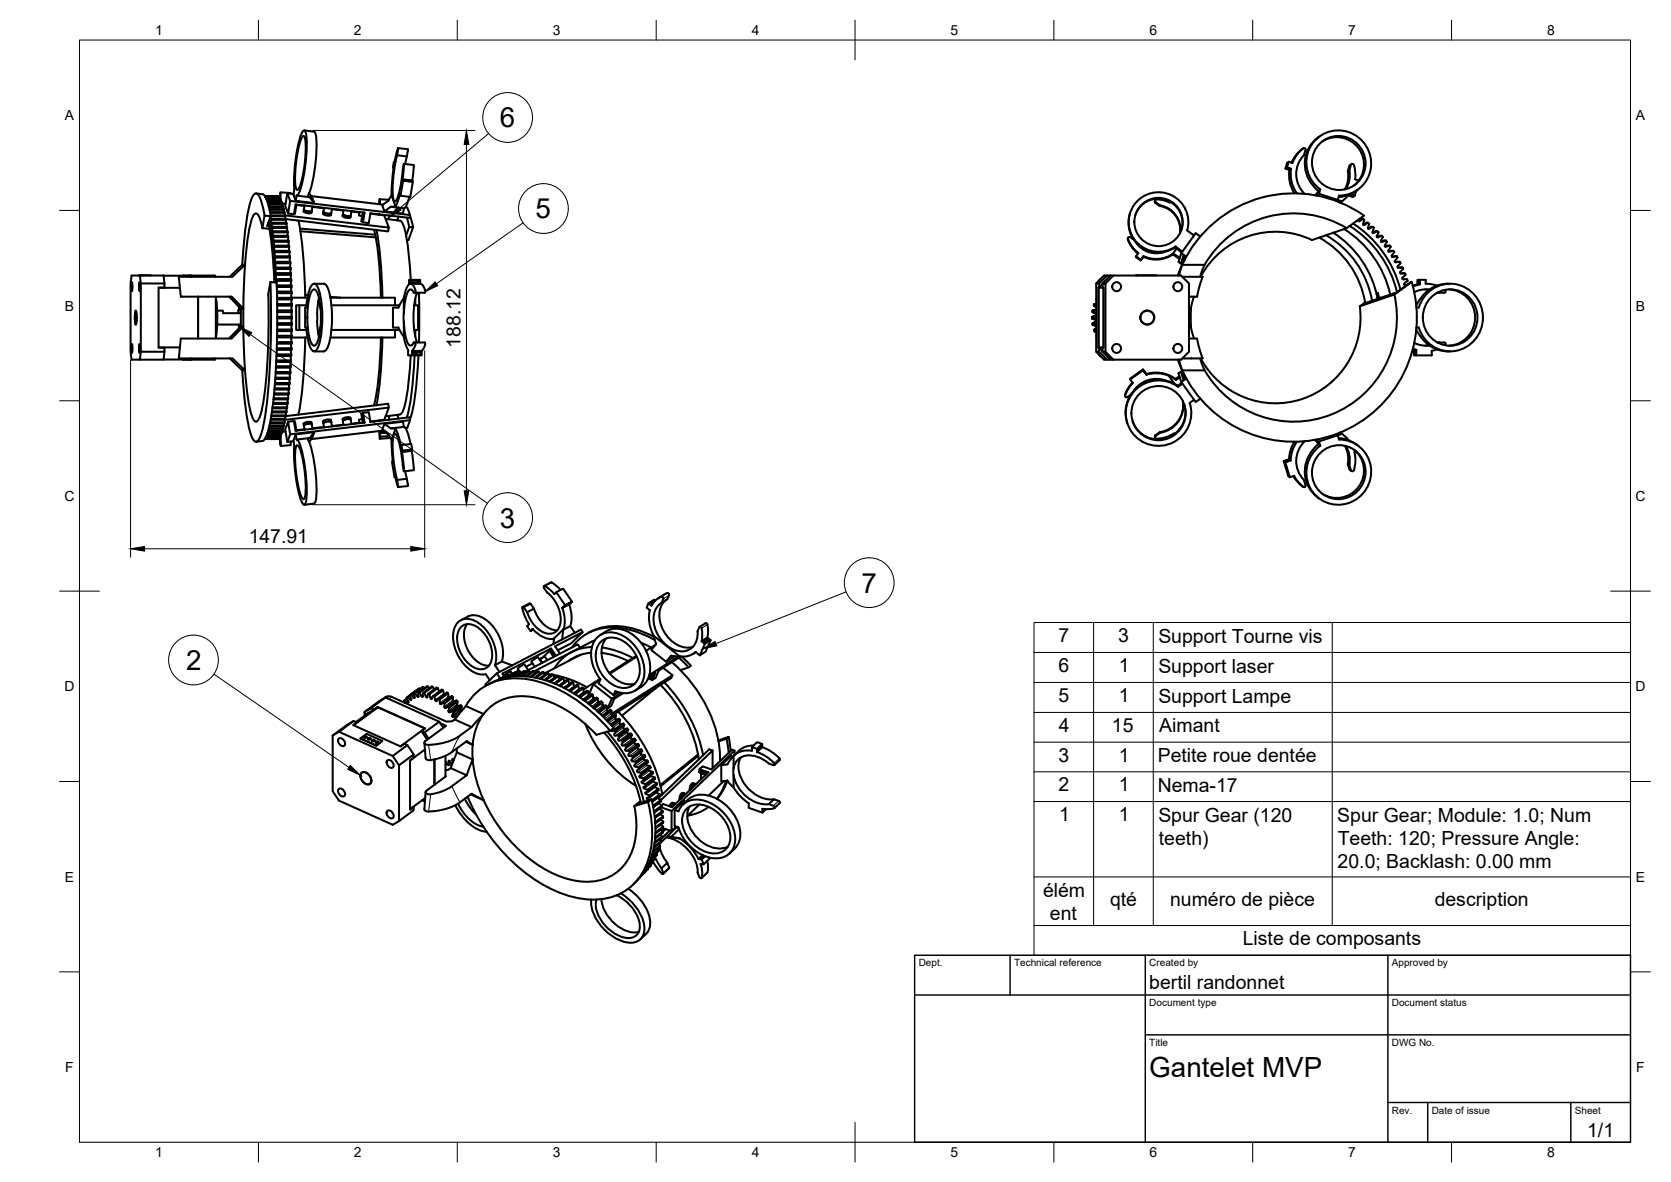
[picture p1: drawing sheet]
<svg xmlns="http://www.w3.org/2000/svg" width="420mm" height="297mm" viewBox="0 0 420 297" stroke-linecap="round" stroke-linejoin="round" font-family="sans-serif">
<defs><g id="words">
<g font-size="7">
<text x="125.7" y="32">6</text>
<text x="134.7" y="54.9">5</text>
<text x="125.7" y="132.6">3</text>
<text x="216.6" y="148.9">7</text>
<text x="46.8" y="168.4">2</text>
<text x="289" y="270.6">Gantelet MVP</text>
</g>
<g font-size="4.9">
<text x="115.8" y="87.4" transform="rotate(-90 115.8 87.4)">188.12</text>
<text x="62.5" y="136.4">147.91</text>
<text x="266.1" y="161.3">7</text>
<text x="281.1" y="161.4">3</text>
<text x="291.3" y="161.5">Support Tourne vis</text>
<text x="266.1" y="168.9">6</text>
<text x="281.3" y="168.9">1</text>
<text x="291.3" y="169">Support laser</text>
<text x="266.1" y="176.4">5</text>
<text x="281.3" y="176.4">1</text>
<text x="291.3" y="176.6">Support Lampe</text>
<text x="266.2" y="183.9">4</text>
<text x="279.6" y="183.9">15</text>
<text x="291.5" y="184">Aimant</text>
<text x="266.1" y="191.4">3</text>
<text x="281.3" y="191.4">1</text>
<text x="291.1" y="191.5">Petite roue dentée</text>
<text x="266.2" y="198.9">2</text>
<text x="281.3" y="198.9">1</text>
<text x="291.1" y="199">Nema-17</text>
<text x="266.3" y="206.3">1</text>
<text x="281.3" y="206.3">1</text>
<text x="291.3" y="206.5">Spur Gear (120</text>
<text x="336.3" y="206.5">Spur Gear; Module: 1.0; Num</text>
<text x="291.4" y="212.4">teeth)</text>
<text x="336.4" y="212.3">Teeth: 120; Pressure Angle:</text>
<text x="336.3" y="218.2">20.0; Backlash: 0.00 mm</text>
<text x="262.3" y="225.3">élém</text>
<text x="279.1" y="227.8">qté</text>
<text x="294.2" y="227.8">numéro de pièce</text>
<text x="360.7" y="227.7">description</text>
<text x="264" y="231.1">ent</text>
<text x="312.5" y="237.6">Liste de composants</text>
<text x="289" y="248.5">bertil randonnet</text>
<text x="399.1" y="285.7">1/1</text>
</g>
<g font-size="3.5">
<text x="39" y="8.8">1</text>
<text x="89" y="8.8">2</text>
<text x="139" y="8.8">3</text>
<text x="189" y="8.8">4</text>
<text x="239" y="8.8">5</text>
<text x="289" y="8.8">6</text>
<text x="339" y="8.8">7</text>
<text x="389" y="8.8">8</text>
<text x="16.3" y="30.2">A</text>
<text x="411.3" y="30.2">A</text>
<text x="16.3" y="78">B</text>
<text x="411.3" y="78">B</text>
<text x="16.2" y="125.9">C</text>
<text x="411.2" y="125.9">C</text>
<text x="16.2" y="173.7">D</text>
<text x="411.2" y="173.7">D</text>
<text x="16.3" y="221.6">E</text>
<text x="411.3" y="221.6">E</text>
<text x="16.4" y="269.4">F</text>
<text x="411.4" y="269.4">F</text>
<text x="39" y="290.8">1</text>
<text x="89" y="290.8">2</text>
<text x="139" y="290.8">3</text>
<text x="189" y="290.8">4</text>
<text x="239" y="290.8">5</text>
<text x="289" y="290.8">6</text>
<text x="339" y="290.8">7</text>
<text x="389" y="290.8">8</text>
</g>
<g font-size="2.5">
<text x="231" y="242.9">Dept.</text>
<text x="255" y="242.9">Technical reference</text>
<text x="289" y="242.9">Created by</text>
<text x="350" y="242.9">Approved by</text>
<text x="289" y="252.8">Document type</text>
<text x="350" y="252.8">Document status</text>
<text x="289" y="262.9">Title</text>
<text x="350" y="262.9">DWG No.</text>
<text x="350" y="279.9">Rev.</text>
<text x="360" y="279.9">Date of issue</text>
<text x="396" y="279.9">Sheet</text>
</g>
</g></defs>
<!-- layer: Visible -->
<g fill="none" stroke="#000" stroke-width=".51">
<path d="M76.1 34.3l.2-.1a4.3 4.3 0 0 1 .6 3.3 29.4 29.4 0 0 1-1.7 9.8l-.4 .4a4.3 4.3 0 0 1-.6-3.3 29.4 29.4 0 0 1 1.7-9.8zM76.5 32.8l2.5 .3a4.8 4.8 0 0 1 .6 3.6 34.5 34.5 0 0 1-2.2 12.5l.5 .4M99.9 39a31.8 31.8 0 0 0-1 11.1l.4 .5a4.6 4.6 0 0 0 1.2-3l1-6.2M100.1 37.2l2.4 .3-.2 1.8-2.5-.3 .3-1.3M100.1 37.7v-.5l-.9 3.7M102.3 39.3l-.4 1.9M327.3 37.6l-1.7 1.7-.9 1.6M327.3 37.6h.1M327.7 37.3l-.4 .3M327.7 37.3l-1.4 1.4-1.3 2.2M327.7 37.3h.4l.2 .4M327.9 39a6.8 6.8 0 0 0 .2 9.7"/>
<path d="M328.3 37.7l-.4 1.3M331.7 34.3a8.4 8.4 0 0 0-.5 13.4l.3 .3M332.1 35.8a6.8 6.8 0 0 1 11.1 3.6 6.8 6.8 0 0 1-8.4 8 6.9 6.9 0 0 1-2.7-11.6zM332.4 35.6a6.8 6.8 0 0 1 9.2 1.7 6.8 6.8 0 0 1-1.2 9.3M64.4 48.6l1.6 .2M66 57.3l1.7 .2M66 57.3l-.3-1.2a3.8 3.8 0 0 0-1.2-2.5 1.37 1.37 0 0 0-1.2 1.4 51.5 51.5 0 0 0-1.7 11.5M66 48.8a4.2 4.2 0 0 1 1.6 3.2l.5 2.3M66.5 54.2l-.6-2.7a4 4 0 0 0-1.5-2.9 4.4 4.4 0 0 0-1.7 3.3 91.1 91.1 0 0 0-1.8 14.6l.7 .1M66.6 49.3h3.1M66.6 49.3l3.3 .1M66.7 49.5h3.4"/>
<path d="M66.8 49.7h3.5l.2-1.4v1.8v-.2M66.8 49.7h3.5v.2M66.9 49.9h3.5M67 50h3.5v.3M67.1 50.3l3.6 .1M67.1 50.4h3.6v.3M67.2 50.7l3.7 .2M67.3 50.9h3.6v.4M67.4 51.3h3.6M67.4 51.4h3.7v.5M67.5 56l.9 6.3 .6 8.6M67.6 51.9h3.6"/>
<path d="M67.6 52h3.6M67.7 55.4l.9 6.6 .6 9M67.7 52.5h3.7v.2M67.8 52.7h3.6M67.9 53.3h3.6l.1 .2M67.9 53.5h3.7v.6M68 54.5v1.1l.1-.6M68.1 54.1h3.6M68.1 54.3h3.6v.7M68.1 54.3l-1.6-.1-.5 3.1M68.1 54.3l-.9 2.5h.4M68.1 55h3.8v.3"/>
<path d="M68.2 55v.3M68.2 55.3v1.2l.1-.5M68.2 55.3h3.7M68.3 56h3.7l.1 .2M68.3 56v.2M68.3 56.2v1.3l.2-.5M68.3 56.2h3.8M68.5 57h3.7v.3M68.5 57v.3M68.6 58.1h3.7M68.6 58.1v.3M68.6 58.4v1.3l.1-.4"/>
<path d="M68.6 58.4h3.7M68.7 59.3h3.7M68.7 59.2l.1 .4M68.7 59.5v1.3l.2-.3M68.7 59.5h3.8M69.7 49.3h.1M69.9 49.3v.1M69.9 49.4v.1M70.1 49.5h.1M70.1 49.5v.2M70.4 49.9v-.2v.2M70.5 48.3l2.5 .2v.2"/>
<path d="M70.9 51.1l.9 .1M71 51.3l.1 .1M71.2 51.9v.1M71.2 52v.5M71.4 52.7v.6M71.7 54.1l.1 .2M71.9 55.1l3.1 .3M71.9 55.3v.7M72.1 56.2l-.1 .8M72.2 57.3v.8M72.2 57.3h-3.7v1.3l.1-.5M72.2 48.6l-.5 3.1 .7 1.9 .6-3.1"/>
<path d="M72.3 58.1l.1 .3M72.3 58.4v.9M72.5 59.2v.4M72.5 59.5l-.1 1M73.8 48.8l-1.6-.2 .8 1.9 30.1 3.5M74.5 51.5l2.1 .2M74.5 51.4l-.3 2.3-.3-.1M74.6 49.2l-.2 1.3 4.6 .5M74.6 49.2l3.3 .4M74.6 49.1a4.9 4.9 0 0 0 1.4-3.3 35.2 35.2 0 0 0 .8-12.6l-.4-.4a8 8 0 0 0-1.6 4.4 41.5 41.5 0 0 0-.8 10.4l-.2 1.3 .6 1.6M75 55.4l19.7 2.4M75 55.4l1.2 8.1 .6 11.3"/>
<path d="M75.4 57.5l19 1.5M75.5 58.1l19 1.6M76.3 53.1a1.91 1.91 0 0 0 2 .4M76.4 52.7a1.91 1.91 0 0 0 2 .3M76.6 51.6l-.3 1.6M77.7 48.6l.7 .9 .6 1.5-1.1-1.4M78.3 49.3l18 2.1M78.4 53l-.1 .5M78.5 52l3 .3M78.6 51.9l-.2 1.1M81.3 53.2a1.91 1.91 0 0 0 2 .4M81.5 52.2l-.3 1.5a1.91 1.91 0 0 0 2 .4l.1-.5"/>
<path d="M83.5 52.6l2.9 .3M83.5 52.5l-.2 1.1M86.2 53.8a1.91 1.91 0 0 0 2 .4M86.4 52.8l-.3 1.5a1.91 1.91 0 0 0 2 .3l.1-.4M88.3 53.1l2.1 .3M88.4 53l-.2 1.2M90.4 53.3l-.1 .8 .8 .3M91.2 53.4l-.4 2.3h.4M91.6 53.4l-.4 2.5M93.1 53.7l3.5 .4 1.2 3.1-26.1-3.1M94 57.7a77.4 77.4 0 0 1 1.8 17.1M94.7 57.8l1 7.8 .5 9.2"/>
<path d="M95.3 53.8v.1M95.3 53.8v.2M95.5 50.1v.8v-.8l2.3 .1M95.5 50.1l-.1 1.2M95.5 50.1v1.2M96.9 55l3.7 .4a2.2 2.2 0 0 1 1 1.7 60.7 60.7 0 0 1 1.7 13.2M97.8 57.2l-.2 1-2.9-.4M97.8 54.1v1M98.3 52l3.3 .4M98.9 42.4l-.3 3.5-.1 3.2M99 40.6l-.2 1.5 .1 .3M99.2 40.7l-.2-.1 .2 .4"/>
<path d="M99.4 51.8l-1.2 .2M100.2 54.4l-.3 1M100.6 48.7l-.6 2-.6 1.1-1-2.7-.7 1.3-1.6 1.2 .6 1.5 1.6-1.1M101.2 45.1l2.5 .3 .1 .3-2.5-.3zM101.3 45.4l-.6 3.8M101.5 41.4l.1-.2-.4 3.9M101.6 52.4l-.3 1.3-4.6-.6M101.6 41.2l2.4 .3M101.9 52.1h.5l.7 1.9-.1 .8-9.9-1.2-.4 2.5-1.5-.2 .5-2.5-17.4-2-.4 2.4-1.5-.2M102.1 59.2l.8-2.1h1l-1.2 3.2h-.4M102.3 54.7l.6 2.3M102.9 49.4l-.7 2.2-.6 .7"/>
<path d="M103.1 54.3l.8 2.8M103.4 45.4l.1 .2-1.9-.2-.1-.2 1.9 .2v.2M103.8 45.7l-.6 3.8-2.5-.3-.2-.4M104 41.5l-.3 3.9M283.6 59.8a5.8 5.8 0 0 0 2.5 3.9M284.1 53.5a7.5 7.5 0 0 0 2.6 8.4 7.5 7.5 0 0 0 8.8 .2M285.5 54a6.1 6.1 0 0 1 7.6-3.8 6.1 6.1 0 0 1 4 7.6M290.4 50.4l.1 .6 1.1 .8 .1-.2M291.7 51.8a6.1 6.1 0 0 1 5 6.8M291.7 51.6a6.1 6.1 0 0 1 5 6.9M294.3 50.7l-.2 .2a5.6 5.6 0 0 0-3.6-.7v.5l1.2 .9M297.9 52.4h.1"/>
<path d="M298 52.4v.1M300.2 59.2l-1.7-1.3a7.5 7.5 0 0 0-7.3-9.6 7.5 7.5 0 0 0-7 9.8 7.5 7.5 0 0 0 11.4 3.8M301.8 59.4l-1.1-.8-3.7 5-.7 2.2 .6 .4M323.2 42.4l.4-.3 1 .3-.4 .3zM324 40.6l-.4 1.5M324.1 42.3l-.1 .3 .3-.3-.5-.1-.3 .2 .5 .2M324.2 42.7a8.3 8.3 0 0 0 1.3 5.9M324.6 42.4a8.3 8.3 0 0 0 1.5 6.2M325 41l-1-.4-.4 .3-.4 1.5M330.6 49.1l.6-.5 5.9 1.9-.1 .4 .5-.4M331.4 48l-.3 1.2M331.7 59.7a22.9 22.9 0 0 1 11.6 16.5"/>
<path d="M332 47.6l-.6 .4M332 47.6l-.4 1.1M332 47.6a8.2 8.2 0 0 1 1-14 8.2 8.2 0 0 1 11.8 7.6 8 8 0 0 1-8.1 7.9l-.3 1.2M333.4 59.1a23.8 23.8 0 0 1 11.6 16.5M335.2 58.5a25.3 25.3 0 0 1 11.1 16.3M338 57.6a26.2 26.2 0 0 1 11.6 16.4M338.6 57.3a25.8 25.8 0 0 0-35.7 9.2M338.9 43l.1 1.4-.1 1.3-.8 1.9M339.1 48.9l-1 1.1-1.1 .9M339.3 41.7l-.4 1.3 .4-.3 .5-1.4 .4-.1a6.2 6.2 0 0 1 .5 3.9l1 .3M339.3 42.7l.1 2.2-.4 1.3-.6 1.3M339.4 56.8a27.1 27.1 0 0 1 11.9 16.6"/>
<path d="M339.5 48.8l1.1 .4-.4 .3-1.2-.4M339.8 41.2l-.5 .5M340.1 49.1l-.1 .3 .4-.2-.6-.2-.4 .2 .6 .2M340.2 56.2a28.1 28.1 0 0 1 11.9 16.6M341 48l-.4 1.2M341.5 47.6a9.2 9.2 0 0 1-4.9 1.9M342.7 55h-.5l-.7 .5M342.7 55l-.9 .6-.3-.1v-.3M342.7 55l.3 .3-.2 1.2h.2l1-.5M344 56h-.5l-.7 .4M344 56l.3 .2-.4 1 .1 .3 1.2-.5h-.5l-.7 .4M345.2 57l.3 .3-.4 .9v.3l.2 .1 1-.5"/>
<path d="M346.3 58.1h-.4l-.8 .4M346.4 58.1l.2 .3-.4 1v.2l.3 .1 .9-.4M347.4 59.3l-1.2 .3M347.5 59.2l.2 .4M347.7 59.5l-.5 1.2 .3 .1 1-.3M33.2 70.9l.1 1.1-.1 1.2-.2-1.2zM34.1 78.1l.3 1.7-.3 1.8-.2-1.8zM35.1 70.9l.1 1.1-.1 1.2-.2-1.2zM35.2 69.2l.2 2h6v1h-1.5v15.2h1.5v1h-6v-17.2M35.4 69.2h2.5M35.4 69.2h-.6M39.9 72.3h5.3"/>
<path d="M41.1 69.2h-8l-.3 2v17.2l.3 2h2.1M41.1 69.3l6.8-.1-1.9 .1M41.1 69.2l.3 2M46.1 69.2v.1M48.1 69.2l-.1 .4M48.1 69.6v-.4h5.9l.1 .4M49.8 74.6v10.5M54.3 74.6v10.5M54.3 74.9l.4 4.9-.4 4.9M54.6 78.1h1.4l.1 .6h4.4M57.6 74.5l2.9 3 .7 .1M58.2 74.5l3 3"/>
<path d="M58.4 69.6h-13.4l.5 5h12.7M59.9 78.4l.1 .3M60 77l.1 .9M60 77.9h.1M60.1 77.9l-.2 .5M60.6 77.5v4.5M60.9 66.5l-3.1 3M61.2 77.5v4.5M61.6 66.5l-3.2 3M61.6 66.5l-.4 11M68 70.9a184.6 184.6 0 0 1-1.7 35.9l-.3 1.1a5.7 5.7 0 0 1-1.3 3l-.4 .1a3 3 0 0 1-1.4-2.3 78.8 78.8 0 0 1-2-15.7l-3.1-2.9M68.9 60.5h3.7"/>
<path d="M68.9 60.5v.3M68.9 60.8l-.1 1.2 .2-.3M68.9 60.8h3.7M69 61.7h3.7M69 61.7v.3M69 62l-.1 1.3 .2-.3M69 62h3.7M69.1 63h3.7v.4M69.1 63v.4M69.2 64.4v.3M69.2 64.4l-.2 .2 .1-1.2h3.7l-.1 1M69.2 64.4h3.7v.3"/>
<path d="M69.2 64.7v1.2l3.8-.1M69.2 64.7h3.7M69.3 65.8v.3M69.4 67.2v.4M69.4 67.6l-.1 1 .2 .5M69.4 67.6h3.7M69.4 68.7h3.8v.4M69.4 70.2h3.7M69.4 69.1l-.1 .9 .2 .2M69.4 69.1h3.8M69.5 70.6l-.1 .4M69.5 70.6h3.7"/>
<path d="M69.5 70.2h3.7M69.5 70.2v.4M69.6 71l-1.6-.1-.6 3.1a137.1 137.1 0 0 1-1.6 29.2 4.9 4.9 0 0 1-1.2 2.7l-.3 .1a3.4 3.4 0 0 1-1.3-2.4l-.8-4.3-.6-6.3M69.6 71a190 190 0 0 1-1.7 35.2l-.8 3a2.18 2.18 0 0 1-1.1 1.6l-1.6 .2M69.6 71.7h3.7M69.6 72.1h3.7M69.6 73.7h3.7M69.7 75.3h3.7M69.7 74.9h3.7M69.7 76.8h3.7l-.1 .8 .1 .4M69.7 78.4h3.7M69.7 78h3.7"/>
<path d="M72.6 60.5v.3M72.6 60.8l-.1 .9M72.7 61.7v.3M72.7 62l-.1 1M72.9 64.7l-.1 1.1M73 65.8v.3M73 66.2l-.1 1M73 66.2h-3.7l-.1 1.1 3.9-.1M73.1 67.6l-.1 1.1M73.1 67.2v.4M73.1 70.2h.1M73.2 69.1l-.1 1.1"/>
<path d="M73.2 70.6l-.1 1 .2 .1M73.2 70.2l.1 .4M73.3 71.7v.4M73.3 72.1l-.1 1 .1 .2h-3.7M73.3 73.3l.1 .4M73.3 73.7l-.1 .9 .2 .3M73.3 74.8h4M73.4 75.3l-.2 .8 .2 .3h-3.7M73.4 74.8v.4M73.4 76.4v.4M73.4 78.4l-.1 .4 .1 .8h-3.7M73.4 78v.4"/>
<path d="M73.4 79.6v.4M75.3 76.7h-.8v6.2h.8M76.7 74.1l.7 .1M77 76.7h-1.7v6.2h1.7M78.7 72.8l.3-.1a1.94 1.94 0 0 1 1.1 1.7 21.4 21.4 0 0 1-.5 12l-.6 .5a1.94 1.94 0 0 1-1.1-1.7 21.4 21.4 0 0 1 .5-12zM79 71.3h2.4M80 75.6l.6 1.7M80.2 74.8a28.8 28.8 0 0 0 0 10M80.4 76.7h.1M81.4 71.3a1.97 1.97 0 0 1 1.2 1.6 27.1 27.1 0 0 1-.2 14.4l-.6 .9-.4 .1h-2.4M83 74.6l2.6 .2M83.1 74.8h16.2v1.9"/>
<path d="M83.3 76.7h17.1M101.6 75l-1.4 2.3h-1.4v5h1.4M103.2 70.3h2.4v1h-2.4zM103.2 70.3h-.4v1.2l-.7 1.2a12.9 12.9 0 0 0-.6 6.1v5.8l.5 2 .6 1.3M103.2 71.3a1.66 1.66 0 0 1 1.2 1.6M103.5 70.6h1.9v.5h-1.9zM104.1 76.7h1v6.2h-1M104.4 75v1.7M104.4 72.9v.7M104.8 73.8h.5M104.9 73.5a22.1 22.1 0 0 0 0 12.5M105 70.6v.5"/>
<path d="M105.3 73.8v12.2M105.7 71.3a1.72 1.72 0 0 1 1.2 1.6M106.9 72.9l-.1 .7-2.8-.1-.2-.4-.5-.4a2.97 2.97 0 0 0-1.4 2.6l-.3 3.5M274.6 79.7v.3M274.7 78l.9-.1zM274.7 78v.4M275 79.7v.3M275.1 76.4l-.1 .4M275.1 78v.4M275.5 76.4l-.1 .4M275.6 76.4h-.5h.5M275.6 77.9h.1"/>
<path d="M275.6 76.4h.1M275.6 79.2l-1.1 .5 1.1-.3M275.6 78.7l-.5-.3h-.5l1 .6M275.6 77l-.2-.2h-.4l.6 .5M275.7 75.1l-.1 .2M276.2 72.3h1.2M276.3 72.2v15.2M276.4 71.2v1M276.9 70l-.7 .7M277.2 71.4l-1 .8v15.2h.2v1h-.8M278.4 69.2l-2 2h-.8M279.2 69.2h17.8l2 2v17.2l-2 2h-17"/>
<path d="M279.2 69.2h-1.6l-2 2v17.2l2 2h.8l-2-2M279.2 69.2l-2 2M280 69.2l-2 2M285.1 60.2l-1-.7-.4 .2a6 6 0 0 0 2.5 3.9M285.6 64.4l1.3 .9M285.7 61.1a6.1 6.1 0 0 0 7 2.2M285.9 69.2h4.9M285.9 69.2h-.4M286.2 63.6l-.6 1 1.2 .9M287.2 64.8l.1-.1-.3 .5 .3-.4M287.5 64.4l-.7 1.1zM294.8 63.9a7.5 7.5 0 0 1-7.3 .5"/>
<path d="M294.9 63.9l1.6 1.2M295 63.9a7.5 7.5 0 0 1-7.5 .6M295 63.7l-.1 .2M295 63.7l1.7 1.1M295 63.7l-.2 .2M295.5 62.1l1.6 1.4M295.5 62.1l.1-.1 1.7 1.2M295.9 62.4l-1.1 1.5M297 63.6l1.3 .9M297.2 65.4l.4 .3M297.2 66.6l5.7-.1-1.2 3M297.2 66.5l-.7 2.7"/>
<path d="M297.2 66.5a30.8 30.8 0 0 1 45.8-12.3l-4.4 3.1-8.6 3a21.4 21.4 0 0 0-28.1 9.2M297.2 66.5l-1.1 2.7M297.3 69.6h5.1l-1.4 5h-2M297.3 65.7l-.4 .5 .3-.7 .4 .3M297.6 65l.3 .2M297.9 64.4l-.4 .6M298 64.5l-.4 .5 .3 .2M298.2 64.6l-.6-.5-.4 1.3 .3-.4 .4 .3M299 77.6h.4M299.4 77.5l-.1 1.3a13.7 13.7 0 0 0 .9 6.2M299.5 77.3l-.2 2.1 .2 2.8M300.2 74.5l-.8 3"/>
<path d="M341.9 77a21.4 21.4 0 0 1-14.5 23.3 21.4 21.4 0 0 1-25.5-10.3M343.2 76l-1.3 1 8.7-3 4.3-3.1-1.9 1.2a12 12 0 0 1-4.8 2.4l-5.2 1.7 .2-.1M346.1 73.9l.4-.2-.4 .3M346.3 74.8h.9M346.3 74.8l.1 .3M346.5 73.7l.2 1.1M348.5 60.5l-1.3 .2M348.5 60.5l.2 .3-.5 .9v.3l1.2-.3M349.4 61.7l-1.2 .2M349.5 61.7l.2 .3-.6 1.2 .3 .1 1-.3-1.3 .2M350.4 63l.2 .4-.7 1 .2 .2 1.1-.2M350.6 74a26 26 0 0 1-15.6 30.1 26 26 0 0 1-32.1-11.1"/>
<path d="M351.2 64.4l-1.2 .1M351.2 64.4l.2 .3-.7 .9v.2h1.3l-1.2 .1M352 65.8l.1 .4-.6 .7a.24 .24 0 0 0-.1 .3 .24 .24 0 0 0 .3 .1l.9-.1-1.1 .1M352.1 68.7h1M352.7 67.2l.1 .4-.8 .9 .1 .2h1.2l.1 .4-.8 .7v.2l1.2 .2M352.8 70.2h.3M353.8 70.2l.1 .4M353.9 70.6l-.9 .8 .2 .2 .5 .1M355 70.9a31 31 0 0 1-18.5 38 31 31 0 0 1-39.3-15.9M356.2 77.3h.5a8.3 8.3 0 0 1 10.3-5.6 8.3 8.3 0 0 1 5.6 10.3 8.2 8.2 0 0 1-7.8 6.3 8.2 8.2 0 0 1-8.1-6M356.4 70.3h.6v1.2h-.6zM356.4 71.4l-1.2 .4"/>
<path d="M356.5 70.6h.5v.5h-.5zM357 70.3h1.5l.1 1M357 71.4l-1.7 .6M358.3 72.7l1 .1M358.5 71.3l1.4 .1 1.4 .4M359.4 72.8h-2l-1.8 .6M360.1 74.5a7 7 0 0 1 10.2 1.2 7 7 0 0 1-1.9 10 7 7 0 0 1-9.4-1.8 7 7 0 0 1 1.1-9.4zM361.6 73.4l.2 .1M363.3 72.8l.1 .1M363.4 72.9l.1 .2-.2 .4-1.9 .1M364 71.3h.6M364 71.3a9.1 9.1 0 0 0-7.9 5.4"/>
<path d="M364.3 72.7a7.1 7.1 0 0 1 6.6 7.1 7.1 7.1 0 0 1-6.6 7.1M33.2 86.4l.1 1.2-.1 1.1-.2-1.1zM35.1 86.4l.1 1.2-.1 1.1-.2-1.1zM35.4 88.4l-.2 2h5.9l.3-2M39.9 87.3h5.3M41.1 90.3h6.9M46 90.3l1.6 .1M46.1 90.3v.1M47.6 90.3l.3 .1M48 90.1l.1 .3M48.1 90.1v.3h5.9l.1-.3M54.6 81.6h5.9"/>
<path d="M58.2 85.1h-12.7l-.5 5h13.4M58.4 90l3.2 3M59.9 81.6v.1M59.9 81.7l.2 .1M60 81.8h.1M60.1 81.8v.2M60.1 82l-.1 .6M60.1 82h.1M60.5 82.1h.7M60.5 82l-2.9 3M60.9 93.1h.7M61.2 82l-3 3.1"/>
<path d="M61.2 82l.4 11M68.9 99.2h3.7M69 97.9h3.7M69 97.6h3.7M69.1 96.6h3.7M69.3 93.5h3.7M69.4 92h3.7M69.4 90.9h3.8M69.5 89.5l3.7-.1-.1 .1 .1 1.1h-3.7M69.6 87.9h3.7l-.2 .1 .1 1.1h-3.7M69.6 87.5h3.7M69.6 86.4h3.7l-.1 .2 .1 .9"/>
<path d="M69.7 84.8h7.6M69.7 84.4h3.7M69.7 83.2h3.7l-.2 .4 .2 .8M69.7 81.6h3.7l-.1 .4 .1 .8h-3.7M69.7 80h3.7M69.7 81.2h3.7M72.4 99.2l.1 .9M72.5 97.9l.1 1h-3.7M72.6 98.8v.4M72.6 96.6l.1 1M72.7 97.6v.3M72.7 95.2l.1 1.1h-3.7"/>
<path d="M72.8 93.8l.1 1.1h-3.7M72.8 96.2v.4M72.9 92.4l.1 1.1M72.9 94.9v.3h-3.7M73 90.9l.1 1.1M73 93.5v.3h-3.7M73.1 92v.4h-3.7M73.2 90.5v.4M73.3 89l-.1 .4M73.3 87.5v.4M73.4 85.9l-.1 .4M73.4 84.4l-.2 .6 .1 1h-3.7"/>
<path d="M73.4 80l-.1 .4 .1 .8M73.4 82.8v.4M73.4 81.2v.4M76.8 84.8l-.6 11.3-1.2 8.1M77 82.3l.5 3.5a3.4 3.4 0 0 0 1.5 2.5 3.3 3.3 0 0 0 1.5-3 26.9 26.9 0 0 0-.6-13.2l-.6-.7-.3-.1a2.08 2.08 0 0 0-1.2 1.7l-.8 4.3h-.3v5h.3M80.4 82.9h.1M80.5 82.3h.1M80.5 82.3l-.5 1.6M83.3 82.9h17.1M95.8 84.8l-.3 6.7a56.4 56.4 0 0 1-1.5 10.4M96.2 84.8l-.5 9.2-1 7.8M99.3 82.9v1.9h-16.2"/>
<path d="M100.2 82.3l1.4 2.3M101.6 80.8a12.5 12.5 0 0 0 1.1 5.7l.6 .4 .7-.8 2.8-.1a1.99 1.99 0 0 1-.8 2.2M102.6 87.9v1.4h1M103.3 89.3a54 54 0 0 1-1.9 13.9l-.8 .9-3.7 .5M103.6 88.2h2.4v1.1h-2.4zM103.8 88.4h2v.7h-2zM104.2 89.3l-.2 3.5a55.8 55.8 0 0 1-1.7 12.1M104.3 88.4v.6M104.4 86a1.99 1.99 0 0 1-.8 2.2M104.4 82.9v1.7M104.8 88.4v.7M105.2 89.3l-.3 5.1a43.3 43.3 0 0 1-1.8 10.9"/>
<path d="M274.7 81.3v.4M275 82.9l.1 .4M275.1 81.3v.4M275.1 83.3h.5zM275.5 82.9l.1 .4M275.6 81.8h.1M275.6 83.3h.1M275.6 80.8l-1 .5h.5l.5-.3M275.6 80.3l-1.1-.3 1.1 .5M275.6 84.4h.1M275.6 82.4l-.6 .5 .6-.2M275.6 81.8l-.9-.1 .9 .1"/>
<path d="M275.6 84.4l.1 .1M276.2 89l.7 .7M276.2 87.3h1.2M276.4 87.4l.8 .9M277.2 88.4h.8l2 2h-.8l-2-2v-1h.2v-15.2h-.2v-1h.8v17.2M278.4 90.4h.8M284.8 96.1a5.8 5.8 0 0 0-1.9 3.5M287.4 92.8l-3.3 2.4 .7 1.1a6.1 6.1 0 0 0-1.8 3.4l.4 .1 .9-.6M287.4 92.8l.9 1.4zM287.4 93l-3.2 2.4M287.9 93.6l-.4-.5 .4 .6-.1-.1M288.2 94a8.3 8.3 0 0 1 7.4 1.2"/>
<path d="M288.3 94.2a8.3 8.3 0 0 1 5.5 .2M292.9 95.6a6.8 6.8 0 0 0-7.7 2.5M293.9 94.4l1.4 2.1M293.9 94.4l1.8 1.1M296.1 90.4l1.1 2.6M296.1 97l.1 .2M296.2 97a8.3 8.3 0 0 0-9.8 0 8.3 8.3 0 0 0-3 9.3M296.2 97.2a8.2 8.2 0 0 0-12.7 4 8.2 8.2 0 0 0 7.8 10.9 8.2 8.2 0 0 0 7.8-10.8M296.5 90.4l.7 2.6M296.5 94.5l-.9 .7M296.7 94.9l-1 .6-.1-.3M296.9 93.4l-.6 .4 .7 2.2 3.7 5 1.1-.8"/>
<path d="M297.1 96.1l-1 .9M297.2 93.1h5.7M297.3 96.4l-1.1 .8M297.5 94.6l.4 .6M297.6 93.8l-.4 .3-.3-.7 .4 .6M297.6 94.7l.4 .5M297.6 93.9l-.4 .3M297.9 94.3l-.4 .3-.3-.4 .4 1.3 .6-.5M297.9 94.4l-.3 .3 .3-.2M298.3 95.1l-1.3 .9M299 85.1h2l1.4 5h-5.1M299 82.1h.4"/>
<path d="M301.7 90l1.2 3M355.2 87.8l.3 .1M355.3 87.6l.8 .3M355.5 87.9h.6v1.4h-.6zM355.6 88.4h.4v.7h-.4zM355.6 86.2l1.8 .6h2M356.1 82.8a9.1 9.1 0 0 0 8.5 5.5M356.2 82.3h.5M359.3 86.7l-1 .2M361.3 87.8l-1.3 .4v1.1h-3.9M361.4 86.1h1.9l.2 .4-.1 .2M361.8 86l-.2 .2"/>
<path d="M363.4 86.7h-.1M66.6 110.3h3.1M66.7 110.2h3.4M66.7 110.1h3.4M66.8 110h3.5M67 109.6h3.5M67.4 108.4h3.6M67.6 107.8h3.6M67.7 107.1h3.7M68.1 105.5h3.6M68.2 104.6h3.7M68.4 103.4h3.7"/>
<path d="M68.5 102.6h3.7M68.5 102.3h3.7M68.6 101.5h3.7M68.7 100.4h3.7M68.8 100.1h3.7M69.7 110.3h.1M69.9 110.2v.1M69.9 110.3h-3.3M69.9 110.3h.1M70.1 110v.1M70.1 110.1v.1M70.3 109.7v.2h-3.5"/>
<path d="M70.3 109.9v.1M70.5 109.3v.3M70.5 109.6v1l-.2-.9M70.5 109.6l-3.6 .1M70.5 109.3l.1 2.7-.3-2.1M70.7 108.9v.3h-3.6M70.7 109.2l-3.6 .1M70.9 108.4v.4h-3.6M70.9 108.8l-3.7 .1M71.1 107.8v.4h-3.7M71.1 108.2l-.1 .2M71.2 107.1v.5h-3.6"/>
<path d="M71.2 107.6v.2M71.4 106.3v.6h-3.6M71.4 106.9v.2M71.6 105.5v.6h-3.7M71.6 106.1l-.1 .2h-3.6M71.6 105.5h.1M71.7 105.5l26.1-3.1-1.2 3.1-3.5 .4M71.7 104.6v.7h-3.6M71.8 105.3l-.1 .2M71.8 108.4l-.9 .1M71.9 103.7v.7h-3.7M71.9 104.4v.2"/>
<path d="M72 102.6l.1 .8M72.1 103.4l-.1 .2-3.7 .1M72.2 101.5v.8M72.2 102.3v.3M72.3 100.4v.8h-3.6M72.4 101.2l-.1 .3M72.4 106l1.5-.2 .4 2.5 17.4-2.1-.5-2.5 1.5-.1 .4 2.4 9.9-1.1 .1 .7-.7 1.9-.5 .1M72.5 100.1v.3M73 109.1l-.6-3.1-.7 1.9 .5 3.2M73 111.9l-2.5 .2M73.1 110.9v1M73.9 106l.3-.1 .3 2.3"/>
<path d="M74.4 109.2l-.6 1.5 .2 1.3a38.8 38.8 0 0 0 1.9 14.2l.5 .6a1.39 1.39 0 0 0 .7-1.4 37.5 37.5 0 0 0-2.1-14.5l-.4-.4M74.6 112l.2-.1a5.3 5.3 0 0 1 1.3 3.3 28.1 28.1 0 0 1 .5 9.8l-.3 .4a5.3 5.3 0 0 1-1.3-3.3 28.1 28.1 0 0 1-.6-9.8zM75 104.2l-3.1 .4M76.6 107.9l-2.1 .2M77.9 110.1l1.1-1.5-.6 1.6-.7 .8M77.9 110.1l-3.3 .4M77.9 110.1l-.5 .3a33.9 33.9 0 0 1 1.9 15.7l-.3 .4-2.5 .4M78.4 106.6l-.1-.4a1.91 1.91 0 0 0-2 .3l.3 1.5M78.4 106.6l.2 1.2M78.4 106.6a1.91 1.91 0 0 0-2 .3M79 108.6l-4.6 .6 .2 1.3M81.5 107.3l-3 .3"/>
<path d="M83.3 106.1l-.1-.5a1.91 1.91 0 0 0-2 .3l.3 1.5M83.3 106.1l.2 1.1M83.3 106a1.91 1.91 0 0 0-2 .4M86.1 105.3l.3 1.5M86.1 105.3a1.91 1.91 0 0 1 2-.3l.1 .5M86.4 106.7l-2.9 .4M88.2 105.5l.2 1.1M88.2 105.5a1.91 1.91 0 0 0-2 .3M90.4 106.2l-2.1 .3M91.1 105.2l-.8 .3 .1 .8M91.2 103.9l-.4 .1 .4 2.3M91.2 103.7l.4 2.5"/>
<path d="M94.7 101.8l2.9-.3 .2 .9M94.7 101.8l-19.7 2.4M95.3 105.7v.1M95.4 105.6v.2M95.4 108.3l.1 2M95.5 108.3v.6l1.5-.1M95.5 108.9l.1 .8 2.3-.1M95.5 108.9v1.3M95.5 108.9l.1 .8M95.7 108.3l.1 .4 1-.1M96.3 108.2l-18 2.1M96.7 106.5l4.6-.5 .3 1.3"/>
<path d="M97.8 104.5v1M98 109.9v.2l-2.5 .2M98.2 107.6l1.2 .2M98.7 115.7l-.1 .4 .6 3.8M99.4 119.9h-.2l.1-.3 .8 2.8-.3-1.8 2.5-.3 .2 1.8-2.4 .3M99.4 107.8a7.8 7.8 0 0 0-.9 4.8l.2 3.1M99.5 107.8l.8 1.9 .5 2.5 .1-.3 2.5-.3 .2 1.4M99.9 104.2l.3 1M100.9 111.9l.3 1.4M101.1 113.6l.5 4.8-.1-.2M101.2 113.3l2.4-.3-.1 .3-2.4 .3zM101.3 116.9l.2 1.3"/>
<path d="M101.3 116.9a20 20 0 0 0-1.8-7.8l-.2-.1a6.1 6.1 0 0 0-.6 4 37.3 37.3 0 0 0 1.2 7.6M101.6 107.3l-3.3 .4-1.6-1.2-.6 1.6 1.6 1.1 .7 1.3M101.6 107.3a4.7 4.7 0 0 1 1.4 3.2l.2 1.1M101.9 118.4l.4 1.9M103.1 105.6l-30.1 3.5-.8 2 1.6-.2M103.3 113.1v.1l-2 .3 .1-.2 2-.2-.1 .1M103.5 113.3l.6 4.6M104 117.9v.3l-2.4 .3M291.7 108.8l-1.2 .9v.4a6.6 6.6 0 0 0 4.7-1.2l.1 .2M291.7 108.8l-.1-.2-1.1 .8-.1 .6M296.4 108h.1M296.8 107.6l-.4 .5"/>
<path d="M297.4 100.8a6.8 6.8 0 0 1-5.8 7.8M297.4 100.8a6.8 6.8 0 0 1-5.7 8M297.8 101.6a6.8 6.8 0 0 1-4.5 8.5 6.8 6.8 0 0 1-8.5-4.3M299.1 101.3h.1M300.2 100.5l-1.1 .8M322.8 115.9l1.1 3.7 .4 .3 1.1-.3 1 1.5 1.3 1.2M322.8 115.9l1.3-.5 .4 .3-1.3 .4zM323.2 116.1l1.1 3.8M323.6 115.6l-.6 .2 .4 .2 .5-.1-.3-.3 .1 .3M325.2 119.6l.9 1.3 1.6 1.5M325.5 111l-.9 1.8-.5 2.6M326.1 111l-1.2 2.6-.4 2.1"/>
<path d="M328.1 110.9a6.8 6.8 0 0 0-.2 9.7l.4 1.5-.3 .3-.3-.1M330.6 110.6l.6 .5 5.9-2-.1-.4 1.1 .9 1 1.1M331.1 110.5l.1 .6M331.2 111l.2 .6 .6 .4M331.5 111.6a8.4 8.4 0 0 0 .2 13.7M331.6 110.9l.4 1.1M336.4 109.4l.3 1.1a8.2 8.2 0 0 1 8 7.6 8.2 8.2 0 0 1-7 8.6 8.2 8.2 0 0 1-9.1-6.4 8.3 8.3 0 0 1 3.4-8.3M336.6 110.1a9.2 9.2 0 0 1 4.9 1.9M337 108.7l.5 .4M338.1 112l.8 1.9 .1 1.3-.1 1.4M338.4 112.1l.6 1.3 .4 1.3-.1 2.2M339.3 117.9l.5 .5"/>
<path d="M340.4 113a6.8 6.8 0 0 1 1.2 9.3 6.8 6.8 0 0 1-9.2 1.7M341 113.5l-.4 .1a7 7 0 0 1-.4 4.8l-.4-.1-.5-1.4-.4-.3 .4 1.3M115.9 155.9a4.9 4.9 0 0 1 6.8 .3 10.4 10.4 0 0 1 3.5 10M116.2 157.3a3.4 3.4 0 0 1 4.2 .5 8.3 8.3 0 0 1 3 8.8 2.82 2.82 0 0 1-4.4 1.1 8.3 8.3 0 0 1-3.7-9.2zM117.5 156.8a6.7 6.7 0 0 0 .6 7.4 5.8 5.8 0 0 0 4.8 3.1M131.4 152.5l1.8-.9 1.1 1.4-1.8 .8-.7-1.1-.5-.1a10.6 10.6 0 0 0 1.7 4.3l-.5 .4 .9 1.3M133.9 158.1l-.5 .5 .6-.4M133.9 158a6 6 0 0 0 5.3 2.5M134 158.1l-.3 .3 .3-.2M134.3 153a7.5 7.5 0 0 0 5.3 5.4h.5M136.8 147.3l1.7-.9a5.9 5.9 0 0 1 2.5 1.9M137 147.3l1.2 .8 1.2 1.2 .5-.5 1.7-.9 2.2 3.3"/>
<path d="M137 147.3l-.3 .2a3.4 3.4 0 0 0 1.5 2 8.3 8.3 0 0 1 2.5 7.9 2.89 2.89 0 0 1-4.6 1.2l-1.3-1-1.1-1.3-1.2-2.5M139.9 148.8l2.2 3.3M141.4 152.8l.7-.7 1.7-.9-.7 .7zM141.4 152.8a7.6 7.6 0 0 1 .2 5.5M141.7 158.1l-2.5 2.4M143.1 151.9a8.3 8.3 0 0 1 .3 5.4M143.2 151.6l.3-.2-1.6 1 1.4-.7M143.4 157.3l-1.8 1-.2 2.4M143.4 157.3l1.1 1.7M146.5 158.8l-.4-.6-21.2 11-2.9 2.8 .2 .3M148.6 158.7l-.6 .3M148.6 158.7a16.5 16.5 0 0 1 14.5 .7l1.3 .6"/>
<path d="M152.4 158.7l-1.5 .9M152.4 158.7a6.2 6.2 0 0 1 7.1 1.1 9.8 9.8 0 0 1 3.4 10.8 6.1 6.1 0 0 1-3.2 2.9M163 151.6l-.4 1.1 .8 .6a9.2 9.2 0 0 0 1 6.5M164.4 151.3l.1-.4-1.1 .8 .4 .3 .2-.2M164.4 159.8l6.5 5.2M164.4 159.8l.6 2M164.5 150.9l.2 .1M164.8 150.9l-.3-.2-1.5 .9 .8 .6M166.3 151.5a5.2 5.2 0 0 0-1.7 6.1 8.1 8.1 0 0 0 6.8 6.1 4.1 4.1 0 0 0 4-5.1l.4-1M166.3 150l-1.4 .8-1.1 1.4M166.3 149.9l.4 .2 .1 .3-.5 1.1M167.6 150.7a5.6 5.6 0 0 0-1.1 7 7.5 7.5 0 0 0 7 5l.7-.1"/>
<path d="M168.2 149.6l-.1-.4a.84 .84 0 0 0-1.2 .3l-1.5 .9M168.2 149.6l-.4 1-1.5 .9M175.9 157.6l.3-.1a4.6 4.6 0 0 1 .2 3.6M177.4 156.6l-1.5 1M177.4 156.6h.3a5.7 5.7 0 0 1 .2 3.6M92.5 179.3l-3 2.1M94 178.4l-2.3 1.3v-.8M94.2 178.2l.8-.5 11.8 5.4-6.1 4.5M95 177.7l-6.1 4.6M96.8 175.4a1.38 1.38 0 0 1 1.7-.3l13.7 6.2h1.5l.6-.5 4.3 1.9-3.4 2.5-2.1 1-3.6 .9-2 .1-.5-.2-.3-.3 .1-.4 5.4-3.9-1.5-.7M96.9 175.3l13.5 6.1 1.1 1.5M96.9 175.3l-3.7 2.7 .8 .4 1-.7 11.9 5.3-.9 .7 1.4 2.2"/>
<path d="M96.9 175.3l-1.5 .9-3.7 2.7 1.5-.9M101.7 176l-.2 .2 .3 .4M101.7 176.6h.1M102.4 175.2l-.2 .2 .5 1.1-1-.5 .6-.4M102.7 176.5h.1M103.3 174.6l-.2 .1M103.4 175.8h.1M104.2 175.4h.1M104.3 174.2l-.2 .1M104.5 173.6l-2.1 1.6 1 .7M105.2 175.1h.1M105.4 173l-2.4 1.7 .4 1.2"/>
<path d="M105.4 174.1h-.2M105.6 173.2l-.2-.2-2.1 1.6 .9 .8M106.2 175.1h.1M106.4 174.1h.3M106.4 172.6l-2.4 1.7 .2 1.1M106.7 172.9l-.3-.3-2.1 1.6 .8 .9M107.3 175.2h.1M107.6 172.5l-2.5 1.6 .1 1M107.6 174.4l.3 .1M108.5 175.6h.1M108.5 172.5l-2.2 1.6v.8a.19 .19 0 0 1-.2 .2 .19 .19 0 0 1-.2-.2l-.5-.8 2.2-1.6 .3 .5M108.5 172.5l.3 .1"/>
<path d="M108.9 174.9l.3 .1M109.2 173.3l-.4-.7-2.2 1.6 .7 1M109.6 176.2h.1M110.1 172.9l-.3-.1-2.2 1.6-.3 .8M110.2 175.6l.3 .2M110.4 173.8h.1M110.7 176.9h.1M111.3 176.7l2.3-1.8-2.7 2.1-.2-.1M111.4 173.4l-.3-.1-2.2 1.6-.2 .4a.26 .26 0 0 1-.2 .3 .26 .26 0 0 1-.3-.3l-.3-.8 2.2-1.6 .3 .9M111.5 176.5l.3 .2M111.7 174.5l-.3-1-2.2 1.6 .4 1.1M111.8 177.8h.1"/>
<path d="M111.8 177.8l.8-.2 2.2-1.6-2.7 1.8M112.4 174l.3 .2M112.4 174l-2.8 2.2M112.7 177.6l.2 .3M112.8 178.9h.1M112.9 175.3l-.3-1.1-2.1 1.6 .2 1.1M112.9 175.3h.1M112.9 175.4h.1M112.9 177.9l2.2-1.6-.1 .3a.45 .45 0 0 0-.1 .5 .45 .45 0 0 0 .4 .3l.6-.1-2.3 1.6a.46 .46 0 0 1-.5 .1 .46 .46 0 0 1-.4-.4zM113.6 174.9l.3 .2M113.8 178.8l.2 .3M114 176.2h.1"/>
<path d="M114 176.2l-.1-1-2.2 1.6 .1 1M114 176.3h.2M114.8 176l.3 .3M115 177.3h.1M115.9 178.4v.1M115.9 178.4l.2-.8-2.1 1.5-.3 1M115.9 178.5l.2 .1M115.9 177.2l.2 .3M117.1 177.4l4.5 2M117.1 177.4a14 14 0 0 1 14.4-6.8 33.5 33.5 0 0 1 19.6 10.5l2.3 2.5M117.1 177.4l-2.8 3.4M121.6 179.4a14.6 14.6 0 0 0-2.8 7.8"/>
<path d="M121.6 179.4l-3 3.3M123.7 171.5l-1.1 .5M123.8 171.5a18.8 18.8 0 0 1 15.7 .3 39.6 39.6 0 0 1 14.8 11.2l-.9 .6-3.4 1.1a29.2 29.2 0 0 0-17-9.7 12.1 12.1 0 0 0-11.4 4.4M124.4 167.2l1.8-.9 2.6 .9M124.4 167.2l1.2 1.7M124.5 167.2a10.2 10.2 0 0 0-5.7-11.4 3.5 3.5 0 0 0-4.8 3.3 10.5 10.5 0 0 0 6 10.2l1.4 .2 .7-.1 1 1.5M124.9 169.2l.9 1.3M125.8 170.5h.1M125.8 170.5l-.4 .3M125.8 170.5l-.5 .3M126.7 170l.2 .1M126.7 170l-.8 .6"/>
<path d="M126.7 170l-.9 .7M127.7 169.6l-1.3 .9M127.9 169.8l-.2-.2-1.1 .8M128.5 169.3l-1.3 1M128.7 169.2l-.2 .1M128.8 169.4l-.5-.7-1.5 1.1M128.9 169.5l-.2-.2-1.3 .9M129.8 169l.2 .3M129.8 169l-1.5 1.1M129.8 169l-1.8 1.1M130.5 168.5l-1.7 .8M130.8 168.8l.3 .3"/>
<path d="M130.8 168.8l-1.6 1.2M130.8 168.8l-1.8 1.2M131.7 168.7l-1.7 1.2M131.8 167l1 1.4M131.9 166.9l-1.7 1.1 .5 .8M131.9 168.7l.3 .4M131.9 168.7l-1.6 1.2M131.9 168.7h-.2M133.1 168.6h-.3l-1.7 1.3M133.4 169.1l-.3-.5-1.8 1.3M133.9 166.7l-1.7 .9M134.2 168.7l.4 .5"/>
<path d="M134.2 168.7l-1.8 1.3M134.2 168.7l-.2-.1-1.8 1.4M135.3 165.2l1 1.4M135.3 165.2l-.9 .4-.8 .7 .9 1.2M135.4 168.8l-.3-.1-1.8 1.4M135.7 169.3l-.3-.5-1.8 1.3M135.9 165.6h.1M136.2 165.4l-.5 .4M136.6 168.9h-.3l-1.8 1.4M136.7 169l.3 .6M136.7 169l-1.9 1.4M136.9 169.4h.3"/>
<path d="M137.6 165.9l-.7-1-1.1 .8 .6 .9M137.9 169.2l.3 .7M137.9 169.2l-1.9 1.4M137.9 169.2l-.3-.1-1.9 1.4M138 169.5l.6 .1M138.2 163.6l-1.7 1.6M138.4 163.3l-.3 .1 1.1 1.7M138.6 163l1.2 1.8M138.8 169.4l-1.9 1.5M138.8 169.4l.3 .1M139.1 169.6l.3 .7M139.1 169.6l-1.9 1.4"/>
<path d="M139.2 169.6a24.9 24.9 0 0 1 8.3 3.1M139.2 160.5l-.1 1.3M139.5 164.9l-1.2-1.7 .3-.2-12.3 6.3 .6 .8M140.3 163.4l3.3-1.7 2.9-2.9-6.9 3.6 1.2 1.9M140.4 169.9l-.4-.1-1.9 1.5M140.7 170.8l-.3-.8-2 1.4M141.6 170.4l.3 .9M141.6 170.4l-2 1.5M141.6 170.4l-.3-.1-2 1.5M142.9 170.9l-.3-.1-2 1.5M143.2 171.9l-.3-1-2 1.5M143.6 163.9a10.8 10.8 0 0 0-4.2 4"/>
<path d="M143.8 163.8l-9.5 4.9M143.8 171.4l-2 1.5M143.8 171.4l.3 .1M144.1 171.6l.3 1M144.1 171.6l-2 1.4M145.4 172.2l.2 1.1M145.4 172.2l-2 1.5M145.4 172.2l-.3-.2-2.1 1.6M145.9 162.8l-2.1 1M145.9 162.8l-.6-.9-13.3 6.9M146 164.5l-9.2 4.8M146.3 172.8l-2 1.5"/>
<path d="M146.3 172.8l.3 .2M146.9 174.1l-.3-1.1-2 1.5M147.9 173.8l-.3-.2-2.1 1.5M148.1 174.9l-.2-1.1-2.1 1.5M148.6 164a10.7 10.7 0 0 0-5.7 2.1M148.8 174.4l-2.1 1.5M148.8 174.4l.3 .2M148.8 162.6l-3 .4-2 .8M149.1 174.7v.8l.3 .3M149.1 174.7l-2.1 1.5M149.1 175.1l.6 .5M149.2 171.9l-1.1 2.5 .4 .2"/>
<path d="M149.6 160.9l-3.7 1.9M150.2 178.8l2.1-1.5-2 1.5M150.3 175.6v.9l.3 .2M150.3 175.6l-2.1 1.5M150.3 175.6l-.3-.3-2.1 1.5M150.3 176.1l.6 .4M150.9 170.6l-4.2 2.7M150.9 170.9l-1.7 1 4.6 3.7 2.3-1.5M151.1 161.2a4.8 4.8 0 0 1 6.4 .5 8.2 8.2 0 0 1 2.9 8.9 4 4 0 0 1-5.5 1.9 8.3 8.3 0 0 1-4.7-10zM151.2 176.3l-.2 .1M151.2 176.3l-2.1 1.5M151.2 176.3l.3 .2"/>
<path d="M151.2 164.1a20 20 0 0 1 6.7 2M151.3 162.7a22 22 0 0 1 7.8 2.7M151.5 176.5l-.1 .9 .4 .3M151.5 176.5l-2.1 1.6M151.5 177l.6 .4M152.3 177.3l.3 .3M152.5 160.4a6.6 6.6 0 0 0 .1 7.9 6.6 6.6 0 0 0 7.1 3.5M152.6 177.9l.2 .1M152.6 177.6v.9l.1 .2 .8-.3-2.1 1.5M152.6 177.6l-2 1.5M153.5 178.4l.3 .2M153.8 178.7v1l.2 .1 .6-.3"/>
<path d="M153.8 178.7l-2.1 1.5M153.8 175.6l-1 2.4M154.6 179.5l-2.1 1.5M154.6 179.5l.3 .3M154.9 179.8l-.2 .7 .1 .3 .9-.2-2.1 1.6M154.9 179.8l-2.1 1.5M155.4 174l-1.1 .7 .4-1a5 5 0 0 0 5.2-.3 5 5 0 0 0 2.1-4.8 10.3 10.3 0 0 0-7.8-9.7 4.9 4.9 0 0 0-5.6 5.2 10.3 10.3 0 0 0 2.4 6.6l-.5 1.1 3.8 2.9M155.4 178.8a40.2 40.2 0 0 1 11.1 20.9M156.7 174.2l-2.2 1.4-.9 1.8-.8 .6M160 164.8l-6.8 4.3M160.1 165l-6.8 4.3M161.2 161.5l2.5 1.2"/>
<path d="M163.2 170.1l.1 .6 .3-.2M163.7 169.7l-.4 1M164.1 169.5l-.5 1.1 .4 .3M164.6 160.8a19.1 19.1 0 0 0-14.6-2.6 11.2 11.2 0 0 0-6.2 4.5M164.9 162l-2.5 1.5M165 161.8l-1.3 1.6 3.8 2.9 1.2-1.5M165.4 172.6l-9 7.2M166.1 172.1a34.1 34.1 0 0 1 9.6 18.7M166.7 167.8l2.4 1.9-15.5 9.8M167 171.5l-12.9 8.2M167 171.5a36.5 36.5 0 0 1 9.8 18.3M168.8 164.8l2.1 .1"/>
<path d="M169 166.4a34.2 34.2 0 0 1 12 23.4v1.5M169.1 169.7l-.3 .7-1.8 1.1M169.7 164.9l-2.2 1.4M170.6 165l-7.3 4.6M170.7 165.3l2.5 2.4M171.2 165l-5.5 3.5-.9 1.9-.8 .5 .8-1.8-1.7 1M171.4 165l2.3 2.3-.5 .4-2.1 .7M175 163.9l-.7 .4M176.4 161.1l1.4-.9 .9 .7-1.5 .9zM177.2 161.8l-1.2 2.9M177.9 160.5l.5 .3-1.2 .8-.5-.4 1.2-.7-.4 .9M178.7 160.9l-1.3 2.9-1.4 .9-1.1-.9-1.5 .9-1.2 .3-1.3-.1"/>
<path d="M85.2 183.9l3.7-2.7 .8 .3-.9 .7 11.9 5.4 .9-.7 .8 .3-3.7 2.8zM85.2 183.9l-1.5 .9M85.3 185.6a1.24 1.24 0 0 1 1.2 .5 1.24 1.24 0 0 1 0 1.3 1.24 1.24 0 0 1-1.2-.5 1.24 1.24 0 0 1 0-1.3zM85.3 198.2a1.24 1.24 0 0 1 1.2 .5 1.24 1.24 0 0 1 0 1.4 1.24 1.24 0 0 1-1.2-.5 1.24 1.24 0 0 1 0-1.4zM88.9 181.2l-5.2 3.6v14l1.5 2.4 13.5 6.1 1.6-1M90.6 185.6l1.6-1.2 3.9 1.8M90.9 194.2a1.92 1.92 0 0 1 2.4 2.4 1.21 1.21 0 0 1-2.1-.2 1.77 1.77 0 0 1-.3-2.2zM91.6 185h.4l.3 .3-.5 .1-.3-.1zM92.6 185.5l.4-.1 .2 .3-.4 .2-.3-.2zM93.6 185.9h.4l.2 .3-.4 .1-.3-.1zM94.6 187.3l1.5-1.1zM94.6 187.3l-4-1.7 4 1.8"/>
<path d="M94.6 186.4l.4-.1 .2 .3-.4 .1-.3-.1zM97.5 191a1.24 1.24 0 0 1 1.2 .6 1.24 1.24 0 0 1 0 1.3 1.24 1.24 0 0 1-1.2-.5 1.24 1.24 0 0 1 0-1.4zM98.7 190l1.6 2.3 3.7-2.7v.8l-.9 .7v12.4l.9-.7v.8l-3.7 2.7v-14M102.4 187.2l1.6 2.4M106 183.7l.7 .4M106.7 186.6l.3 3.9 .8 .5 2.6-.5 2-.8 4.9-3.4 1.6 .9M106.8 188.3l-3.7 2.8M107 199l-.3 4.4 .2 .3 .6 .2 3.3-.3 2.9-.9 1.7-.9 3.2-2.3 3 1.6M109.2 190.8v6.4M110.4 181.4l-3.7 2.7 1.1 1.5M112 191.4l.7 .9 .3-.1M112 193.5h.7l.6-.5 4 1.8-5.1 3.6-2.4 .9-1.6 .3-.8-.1a.43 .43 0 0 1-.4-.3 .43 .43 0 0 1 .2-.5l5-3.6-.2-.1"/>
<path d="M112 189.9v5.3M112.4 191.9l-.4 .3M112.9 191.2l.1 1.1 .6-.5M112.9 191.2l.8 .8M112.9 191.2h.1M113.7 180h.1M113.7 190.8l.2 .7M113.8 190.8l.3 .2M113.8 190.8h.1M114.7 180.2h.1M114.8 188.1l.1 1 4 1.8M114.9 189.1l-1.6 3.9"/>
<path d="M114.9 180l-.2 .2-1-.1M117.1 186.4l1.8 .8M118.3 199.6l3.3 1.5M118.8 187.2v3.7M118.8 190.9a31.3 31.3 0 0 0 2.8 10.2M118.9 190.8l-1.5 4M147.2 181.9a32.1 32.1 0 0 0 12.7 15.6M151.9 184.1a39.3 39.3 0 0 1 9.2 17.7M152.7 183.8a40.8 40.8 0 0 1 9.2 17.7M154.4 183.5l.3 .3M154.4 183.5l-.7 .2-.2-.1M155.4 184.8l.3 .3"/>
<path d="M155.7 180.6l.2 .3M155.9 180.9l-.2 .8 .2 .3 .8-.2M155.9 180.9l-2 1.6M156.4 186l.2 .4M156.7 181.8l.3 .3M156.7 181.8l-2.3 1.7M157 182.2l-.3 .6 .1 .3h.9M157 182.2l-2.3 1.7-.2 .9 .2 .1 .7-.1 2.3-1.7M157.3 187.3l.2 .4M157.5 187.7l-.3 .6v.3l1 .1M157.7 183.1l.3 .3M158.2 188.7l.2 .3"/>
<path d="M158.7 184.4l-.9-.1 .2-.9-2.3 1.7-.3 .7 .1 .3h.9M158.7 184.4l-2.3 1.7M158.7 184.3l.2 .4M158.9 184.7l-.3 .9 1 .1-2.3 1.7-1-.1 .3-.9M158.9 184.7l-2.3 1.7M159 190l.2 .4M159.6 185.7l.2 .3M159.8 191.4l.2 .4M159.8 186l-.3 .8 .2 .2h.8M159.8 186l-2.3 1.7M159.9 191.8l2.3-1.7-.4 .5v.2l1 .3-2.3 1.7-1-.3v-.2zM160.5 187l-2.3 1.7"/>
<path d="M160.5 187l.2 .3M160.5 192.8l.2 .4M160.7 187.4l-.4 .7 .2 .2h.8M160.7 187.4l-2.3 1.6-.4 .8 .2 .2 .8 .1 2.3-1.8M161.1 194.2l.2 .4M161.3 188.3l.2 .4M161.5 188.7l-.4 .5v.3l1 .2-2.3 1.7M161.5 188.7l-2.3 1.7-.5 .5 .3 .4 .8 .1M161.8 195.6l.1 .4-.6 .5 .2 .3 .8 .3M162.1 189.7l.2 .4M162.3 197.1l.1 .3M162.4 197.4l-.6 .3v.3l1 .5"/>
<path d="M162.8 191.1l.2 .4M162.8 198.5l.1 .3M163 191.5l-.6 .6 1 .4M163 191.5l-2.3 1.7M163.1 193.3l.1 .4 .9 .3-2.3 1.7M163.2 199.9l.1 .4M163.4 192.5l-2.3 1.7-1-.3v-.3l.6-.4M163.5 192.5l.1 .4M163.6 192.9l-2.6 1.9M163.6 194.8l.1 .3 .9 .3M163.6 192.9l-2.8 2.1 .1 .4 .9 .3M164.1 193.9l.1 .4"/>
<path d="M164.1 196.2l.2 .3 .8 .3-2.3 1.7M164.2 194.3h.1M164.2 194.3l-2.3 1.7M164.5 197.6l1 .6M164.6 195.4l.1 .3-2.3 1.7M164.6 195.4l-2.3 1.7M165 199.1l.9 .5M165.1 196.8l.1 .4-2.3 1.7-.6 .2-.1 .3 1 .5 2.3-1.7M165.5 198.2l.1 .4-2.3 1.7M165.9 199.6l-2 1.5M165.9 199.6l.1 .4-2 1.5M172.1 199.4l-.5 .3-.3 1"/>
<path d="M172.4 199.5l-.7-.2a1.54 1.54 0 0 0-.8 1.7M174.7 197l-.5 .3-.4 .9M175 197.1a.79 .79 0 0 0-1.1-.2l-.4 .9v.8M175.5 189.6l-9.5 7.7M175.6 189.9l-9.5 7.7M175.7 194l1.8 .6M175.9 193.3v.4l1.9 .7M175.9 193.7l-.2 .3 1.7 .7M176.3 194.3v1.6M179.2 188.6l-.9-.3-12.8 12.3M179.2 193.1v-4.5l-13 12.4M180.6 186.1l2.6-.9-.5 .4-2 .7"/>
<path d="M181.9 196.3l-3.7 3.6M182.5 196.2l-.8 2.1-1.5 2.5M182.7 185.6l.5 3.6M182.9 196.2l-1.3 2.8-1.3 1.8M183.2 185.2l.5 3.5M184.3 190.1l-.5-.1-2.4 2.3M184.5 190l-1.6 2.1-1.5 .2v4.1l1.5-.2 1.6 1.7M184.5 193.1v1.6M184.7 189.7v-1.1l-.6-.2-5.2 5-2.2-.8-.8 .7 2.2 .8-9.1 8.7-2.2-.7-.4 .3M184.7 188.6l-15.8 15.2v5.1l1.1-1.1M185.8 188.6l-1.2 1.3M186.3 190.3a6.9 6.9 0 0 0 1.9 7.9 7.8 7.8 0 0 0 6.4 2.6"/>
<path d="M189.1 187.8l1.3 .4M189.5 187.4l-2.3 .3-1.3 .9M190.4 188.2l1.2-1.2v.8l-1.2 1.2zM190.4 189a10.4 10.4 0 0 1 4.4 3l-.1 .3a4.6 4.6 0 0 1-2.8-1.4 5.2 5.2 0 0 0-6.6 .2l-.7 1.2-.2 .8v-3.1M191.2 187.6l.3 .1v-.4l-1 1v.4l1-1M191.6 187l-1.2-.5-1.3 1.3v.9a5.1 5.1 0 0 0-4.7 1.3M191.7 187.8l1.9 .9 2.4 1.8M196 190.5v.5M196 191l-1.3 1.2M97.5 203.7a1.24 1.24 0 0 1 1.2 .5 1.24 1.24 0 0 1 0 1.4 1.24 1.24 0 0 1-1.2-.5 1.24 1.24 0 0 1 0-1.4zM104 202.8l-.8 .5M106.2 201.1l.6 .2"/>
<path d="M106.9 200.5l-3.8 2.9M114.5 202.3a11.8 11.8 0 0 0 7.1 6.6l.8 .1M115.2 201.9a9.6 9.6 0 0 0 6.3 5.8M116.9 200.7l1 1.9 1.8 2.1M117.6 200.2a44.9 44.9 0 0 0 22.5 23.9 18.8 18.8 0 0 0 16.6 .1 16 16 0 0 0 7.3-14.2 31.1 31.1 0 0 0-1.1-8.4M121.6 201.1a37.2 37.2 0 0 0 19 19.1 15.5 15.5 0 0 0 13.6-.4 13.3 13.3 0 0 0 5.8-11.6l-.2-3.7-.3-1.9M161 201.3l-1.5 1.3M161.1 201.6l-.3 .3 3-1-.9 .7-3.4 1M161.5 219.8h.1M162.2 219v.1M162.2 219.1l-.6 .5M162.3 219.1l-.7 .6"/>
<path d="M162.8 218.6l-.9 .6M162.9 218.2l.1 .2-1 .7M163 218.4l-.2 .2M163.3 200.3l-.7 .3 .1 .3 .5 .2M163.5 217.3l.1 .2M163.6 217.5l-1.2 .9M163.6 217.5l-1.3 1.1M163.8 200.9a23.8 23.8 0 0 1-1.2 17.2 16.2 16.2 0 0 1-3.1 3.9M164 216.4l.2 .3M164.1 216.9l-1.4 1M164.1 216.6l2.2 2.9M164.2 216.7l-1.4 1"/>
<path d="M164.2 216.7l-.1 .2M164.5 215.4l.2 .3M164.7 215.3l.7 1.5 .9 1.4M164.7 215.7l-1.5 1.1M164.7 215.7l-1.6 1.4M165 214.4l.2 .3M165.1 215l-1.6 1.2M165.2 214.7l-1.6 1.2M165.2 214.7l-.1 .3M165.3 200.5l.9 .5M165.3 213.3l.3 .4M165.6 201.9l.8 .5"/>
<path d="M165.6 212.2l.4 .4M165.6 213.7l-1.7 1.2M165.6 213.7l-.1 .2-1.7 1.3M165.8 212.1v.2M165.8 203.2l.8 .6M165.8 211l.5 .4-1.9 1.4M165.9 212.9l.8 2.2 1.1 1.7M166 212.6l-1.8 1.3M166 212.6l-.1 .3-1.8 1.3M166 204.6l.7 .6-2 1.4M166 203.1v.3M166 211.9l-.3 .3"/>
<path d="M166.1 209.7l.4 .6-1.9 1.3M166.1 205.9l.7 .6-2 1.4M166.1 208.5l.5 .5M166.1 207.2l.6 .6M166.2 201l-2 1.5M166.2 201l.1 .4-2 1.5M166.3 211.4l-.1 .3-1.8 1.4M166.3 202.9l2.6 .9M166.3 218.2l.5 1.3h-.5M166.3 218.2l1.5-1.4 .4 1.3-1.4 1.5M166.4 210.6l-1.8 1.3M166.4 202.4l-2 1.5"/>
<path d="M166.4 202.4l.1 .4M166.5 202.8l-2 1.4M166.5 210.2l-.1 .3M166.6 203.8l-2 1.5M166.6 203.8v.3l-1.9 1.5M166.6 209l-1.9 1.4M166.6 209v.3l-1.9 1.4M166.7 208.1l2.2 .8M166.7 205.1v.4l-1.9 1.4M166.7 207.8l-1.9 1.4M166.7 207.8v.3l-1.9 1.4M166.8 206.5v.3l-2 1.4"/>
<path d="M167.2 208.3l-.7 .6M167.3 208.3l-.7 .7M167.5 210.5a9.6 9.6 0 0 1 7.9 8.7l.4 1.2M167.6 210.3l3.3 .4M167.9 210.1l.8 .2M168.4 208.7l-2.5 2.4M168.7 210.3l2.2 .4M169.5 201.9l-.4 .2-.3 .6M169.8 202a.85 .85 0 0 0-.9-.2 .85 .85 0 0 0-.6 .8M170.2 207.8l-4 3.9M170.5 207.9l.2 .5-2 1.9M170.7 208.4l.1 .1"/>
<path d="M170.9 210.7a13.5 13.5 0 0 1 4.7 5.2M171.7 202.2a6.2 6.2 0 0 1 8.6-1.4 10.7 10.7 0 0 1 5.8 9.2 5.6 5.6 0 0 1-2.6 4.5M172.3 201.6l-.2-.4-2.5 2.3 1 .4a4.8 4.8 0 0 1 6-2.8 11 11 0 0 1 8.3 9.7 4.7 4.7 0 0 1-6.2 4.8 11.3 11.3 0 0 1-8.1-7.6l-1-.4v-4.1M172.7 203.2a5.4 5.4 0 0 1 6.6 .2 8.6 8.6 0 0 1 4.3 7.9 3.9 3.9 0 0 1-5 3.1 8.9 8.9 0 0 1-7-9.1l.2-.8zM173.4 202.7a6.5 6.5 0 0 0 1.6 7.5 7.5 7.5 0 0 0 7.4 2.8l.6-.3M175.8 202.2l-3 2.9M176.4 216l.5 1.2M176.7 214.9l-1.1 1 .8 .1 .9-.8M176.8 215l-.8 .8h.4l.7-.7M177.8 216.4a4.7 4.7 0 0 1 0 2.9M177.8 219.3l-1.4 1.4M178.2 202.8a11.7 11.7 0 0 1-5.3 2.2"/>
<path d="M178.2 215.5l.2 .3-1.5 1.4-.7-.1 .4 1.9-.2 1.6M191.7 203.3v.9l.9-.8M191.9 203.3l-.1 .6 .5-.5M193.3 202.1l1.3 .5 .2 .4-1.5 .4-1.6-.1M193.3 202.1a8.8 8.8 0 0 1-8.9-7.3v3a12.3 12.3 0 0 0 3.9 4.1v1.1l3.4 1.2M195.8 201.3l-1.2-.4-1.3 1.2M195.8 201.3l.3 .2-.1 .3M196 201.8l-1.3 1.3M151.2 225.9a9.7 9.7 0 0 0 8.1 8.4l1.3-.2M155 225a10.2 10.2 0 0 1 5.9 7.6 2.91 2.91 0 0 1-4.2 2.9 10 10 0 0 1-6.9-8.2l.2-1.3M156.1 224.5a11.9 11.9 0 0 1 5.9 8.8 3.5 3.5 0 0 1-4.9 3.4 12.1 12.1 0 0 1-8.5-9.9l.1-.7M158 223.4a11.5 11.5 0 0 1 5.5 9 4.6 4.6 0 0 1-2.5 3.6"/>
<path d="M175.9 220.4l.3 .3 .2-.1"/>
<circle cx="291.3" cy="55.8" r="6.1"/>
<circle cx="280.8" cy="72.1" r="1.12"/>
<circle cx="288.5" cy="79.8" r="1.75"/>
<circle cx="296.2" cy="72.1" r="1.12"/>
<circle cx="280.8" cy="87.6" r="1.12"/>
<circle cx="296.2" cy="87.6" r="1.12"/>
<circle cx="291.3" cy="103.8" r="6.8"/>
<circle cx="336.7" cy="118.6" r="6.8"/>
</g>
<circle cx="98" cy="110.1" r=".25" fill="#000"/>
<!-- layer: Visible Narrow -->
<g fill="none" stroke="#000" stroke-width=".25">
<path d="M133.5 151.8l-1.8 .9M138.7 146.4l-1.7 .9M167.8 149l-1.5 1M168.2 149.6l-1.4 .9M177.9 157l-1.5 .9M98.5 175.1l-.7 .6M102.7 176.3l-.3 .2M103.4 175.9h.1M103.4 175.6l-.3 .2M104.2 175.1l-.3 .2M104.3 175.4h-.1M105.2 174.8l-.3 .2"/>
<path d="M105.2 175.1h-.1M106.3 174.6l-.4 .3M106.3 175l-.1 .1M107.5 175.1l-.2 .1M107.5 174.7l-.4 .3M108.7 175.5l-.3 .1 .3-.1M109.9 175.9l-.3 .3M110.4 173.8l-2.2 1.6M111.6 174.3l-2.2 1.6M112.8 175.1l-2.2 1.5M112.9 175.3l-2.2 1.6M112.9 175.4l-2.2 1.5"/>
<path d="M113.9 176l-2.2 1.6M114 176.2l-2.2 1.6M114.9 177l-2.1 1.6M115 177.3l-2.2 1.6M115.3 177.4l-2.2 1.6M115.8 178.2l-2.1 1.6M115.9 178.4l-2.2 1.7M116 178.7l-2 1.5M143.1 171.8l-1.3 1.1M144.4 172.5l-1.5 1M145.6 173.1l-1.5 1.1M146.8 173.8l-1.5 1.1"/>
<path d="M148 174.6l-1.5 1.1M149.1 175.5l-1.5 1.1M150.3 176.4l-1.5 1.1M151.4 177.4l-1.5 1.1M152.6 178.4l-1.6 1.1M152.9 178.7l-1.6 1.1M153.7 179.4l-1.6 1.2M154 179.8l-1.6 1.1M107.8 187.2l.5 3.8M108.3 199.6l-.5 4.3M113 191.2l-.2 .2M113.7 197.5l1.9 4.1"/>
<path d="M114 190.9l-.3 .2M115.6 184.9l-1.9 4.1M154.7 180.5l-1.6 1.2M155 180.9l-1.5 1.1M155.7 181.7l-1.5 1.1M156.1 182l-2.3 1.7M156.7 182.8l-2.3 1.7M157 183.2l-2.3 1.7M157.7 184.1l-2.3 1.7M158 184.4l-2.3 1.7M158.6 185.3l-2.3 1.7M158.9 185.7l-2.3 1.7"/>
<path d="M159.5 186.6l-2.3 1.7M159.7 187l-2.3 1.7M160.3 187.9l-2.3 1.7M160.5 188.3l-2.3 1.7M161.1 189.2l-2.3 1.7M161.3 189.6l-2.3 1.7M161.8 190.6l-2.3 1.7M162 191l-2.3 1.7M162.5 191.9l-2.3 1.7M162.7 192.3l-2.3 1.7M163.3 193.7l-2.3 1.7M163.8 195.1l-2.3 1.7"/>
<path d="M164.3 196.5l-2.3 1.7M164.7 197.9l-2.3 1.6M165.1 199.2l-2.3 1.7M196 190.5l-1.3 1.3M165.4 200.6l-1.4 1M165.7 201.9l-1.4 1.1M165.8 203.3l-1.3 .9M168.2 218l-1.4 1.4M177.9 219.2l-1.5 1.4M195.8 201.3l-1.3 1.2"/>
</g>
<!-- layer: BORDER -->
<g fill="none" stroke="#000" stroke-width=".25">
<path d="M20 10.1h390v276.9h-390zM65 5.1v5M115 5.1v5M165 5.1v5M215 5.1v10M265 5.1v5M315 5.1v5M365 5.1v5M15 52.9h5M410 52.9h5M15 100.7h5M410 100.7h5"/>
<path d="M15 148.6h10M405 148.6h10M15 196.4h5M410 196.4h5M15 244.2h5M410 244.2h5M65 287v5M115 287v5M165 287v5M215 282.1v9.9M265 287v5M315 287v5"/>
<path d="M365 287v5"/>
</g>
<!-- layer: TITLEBLOCK -->
<path d="M230 240.1h180v46.9h-180zM230 250h180M254 240.1v9.9M288 240.1v46.9M349 240.1v46.9M288 260.1h122M349 277.1h61M359 277.1v9.9M395 277.1v9.9" fill="none" stroke="#000" stroke-width=".36"/>
<!-- layer: Balloons -->
<g fill="none" stroke="#000" stroke-width=".25">
<path d="M122.9 33.6l-22.4 18.8M131.5 56l-21.8 15.3M62.9 84.1l59.6 42.4M212.7 148.7l-32.7 13M53.8 169.4l34 23.5"/>
<circle cx="127.6" cy="29.5" r="6.3"/>
<circle cx="136.6" cy="52.4" r="6.3"/>
<circle cx="127.6" cy="130.1" r="6.3"/>
<circle cx="218.6" cy="146.4" r="6.3"/>
<circle cx="48.7" cy="165.9" r="6.3"/>
</g>
<path d="M100.1 51.9l.7 .9-3 1.8zM106.9 73.3l2.5-2.5 .7 1zM60.1 82l3.2 1.6-.7 .9zM176.8 163l3-1.8 .4 1.1zM88.1 192.4l2.5 2.4-3.2-1.5z" fill="#000" stroke="#000" stroke-width=".25"/>
<!-- layer: Parts Lists -->
<path d="M260 156.4h150v83.7h-150zM275 156.4v76.2M290 156.4v76.2M335 156.4v76.2M260 179h150M260 171.5h150M260 164h150M260 194h150M260 186.5h150M260 201.4h150M260 232.6h150M260 220.4h150" fill="none" stroke="#000" stroke-width=".25"/>
<!-- layer: FD_Dimensions -->
<path d="M78.6 32.8h40.8M117.3 36.3v87M32.8 90.5v49.5M106.8 88.2v51.8M36.3 137.9h67M78.6 126.8h40.8" fill="none" stroke="#000" stroke-width=".25"/>
<path d="M117.3 32.8l.6 3.5h-1.2zM32.8 137.9l3.5-.6v1.2zM103.3 137.3l3.5 .6-3.5 .6zM116.7 123.3h1.2l-.6 3.5z" fill="#000" stroke="#000" stroke-width=".25"/>
<use href="#words"/>
</svg>
